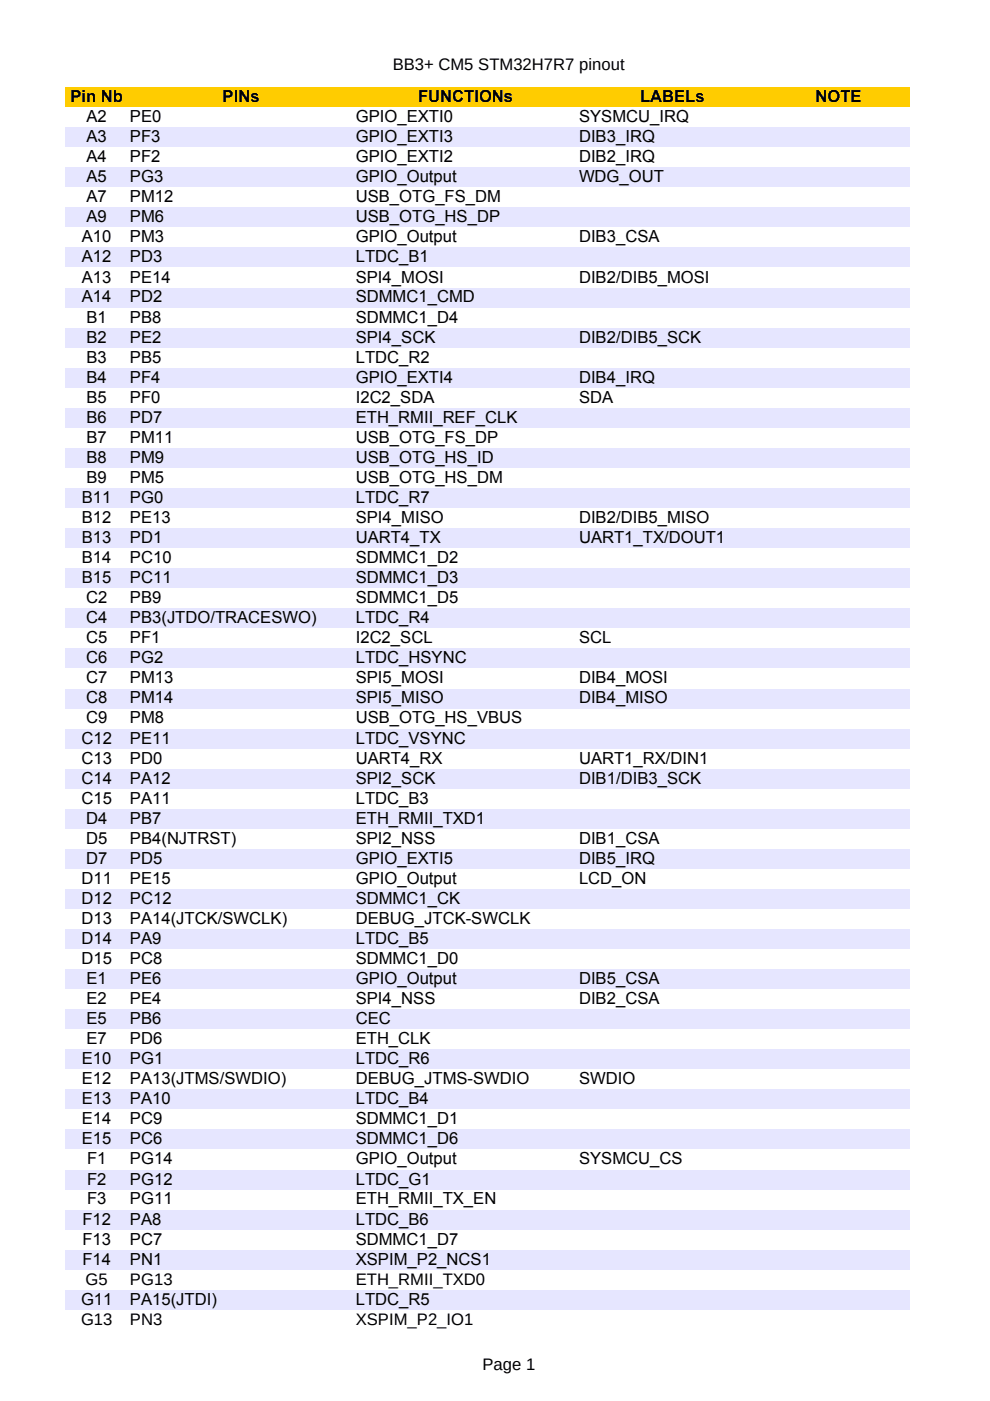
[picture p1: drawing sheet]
<svg xmlns="http://www.w3.org/2000/svg" width="210mm" height="297mm" viewBox="0 0 210 297" stroke-linecap="round" stroke-linejoin="round" font-family="sans-serif">
<defs><g id="words">
<g font-size="3.5">
<text x="83.3" y="14.8">BB3+ CM5 STM32H7R7 pinout</text>
<text x="14.9" y="21.6">Pin Nb</text>
<text x="47.2" y="21.6">PINs</text>
<text x="88.7" y="21.6">FUNCTIONs</text>
<text x="135.7" y="21.6">LABELs</text>
<text x="172.9" y="21.6">NOTE</text>
<text x="18.3" y="25.9">A2</text>
<text x="27.6" y="25.9">PE0</text>
<text x="75.4" y="25.9">GPIO_EXTI0</text>
<text x="122.8" y="25.9">SYSMCU_IRQ</text>
<text x="18.3" y="30.1">A3</text>
<text x="18.3" y="34.4">A4</text>
<text x="27.6" y="30.1">PF3</text>
<text x="27.6" y="34.4">PF2</text>
<text x="75.4" y="30.1">GPIO_EXTI3</text>
<text x="75.4" y="34.4">GPIO_EXTI2</text>
<text x="122.8" y="30.1">DIB3_IRQ</text>
<text x="122.8" y="34.4">DIB2_IRQ</text>
<text x="18.3" y="38.6">A5</text>
<text x="27.6" y="38.6">PG3</text>
<text x="75.4" y="38.6">GPIO_Output</text>
<text x="122.8" y="38.6">WDG_OUT</text>
<text x="18.3" y="42.9">A7</text>
<text x="18.3" y="47.1">A9</text>
<text x="27.6" y="42.9">PM12</text>
<text x="27.6" y="47.1">PM6</text>
<text x="75.4" y="42.9">USB_OTG_FS_DM</text>
<text x="75.4" y="47.1">USB_OTG_HS_DP</text>
<text x="17.4" y="51.4">A10</text>
<text x="27.6" y="51.4">PM3</text>
<text x="75.4" y="51.4">GPIO_Output</text>
<text x="122.8" y="51.4">DIB3_CSA</text>
<text x="17.4" y="55.6">A12</text>
<text x="17.4" y="59.9">A13</text>
<text x="27.6" y="55.6">PD3</text>
<text x="27.6" y="59.9">PE14</text>
<text x="75.4" y="55.6">LTDC_B1</text>
<text x="75.4" y="59.9">SPI4_MOSI</text>
<text x="122.8" y="59.9">DIB2/DIB5_MOSI</text>
<text x="17.4" y="64.1">A14</text>
<text x="27.6" y="64.1">PD2</text>
<text x="75.4" y="64.1">SDMMC1_CMD</text>
<text x="18.3" y="68.4">B1</text>
<text x="27.6" y="68.4">PB8</text>
<text x="75.4" y="68.4">SDMMC1_D4</text>
<text x="18.3" y="72.6">B2</text>
<text x="18.3" y="76.9">B3</text>
<text x="27.6" y="72.6">PE2</text>
<text x="27.6" y="76.9">PB5</text>
<text x="75.4" y="72.6">SPI4_SCK</text>
<text x="75.4" y="76.9">LTDC_R2</text>
<text x="122.8" y="72.6">DIB2/DIB5_SCK</text>
<text x="18.3" y="81.1">B4</text>
<text x="27.6" y="81.1">PF4</text>
<text x="75.4" y="81.1">GPIO_EXTI4</text>
<text x="122.8" y="81.1">DIB4_IRQ</text>
<text x="18.3" y="85.4">B5</text>
<text x="18.3" y="89.6">B6</text>
<text x="27.6" y="85.4">PF0</text>
<text x="27.6" y="89.6">PD7</text>
<text x="75.4" y="85.4">I2C2_SDA</text>
<text x="75.4" y="89.6">ETH_RMII_REF_CLK</text>
<text x="122.8" y="85.4">SDA</text>
<text x="18.3" y="93.9">B7</text>
<text x="27.6" y="93.9">PM11</text>
<text x="75.4" y="93.9">USB_OTG_FS_DP</text>
<text x="18.3" y="98.1">B8</text>
<text x="27.6" y="98.1">PM9</text>
<text x="75.4" y="98.1">USB_OTG_HS_ID</text>
<text x="17.4" y="106.6">B11</text>
<text x="18.3" y="102.4">B9</text>
<text x="27.6" y="102.4">PM5</text>
<text x="27.6" y="106.6">PG0</text>
<text x="75.4" y="102.4">USB_OTG_HS_DM</text>
<text x="75.4" y="106.6">LTDC_R7</text>
<text x="17.4" y="110.9">B12</text>
<text x="27.6" y="110.9">PE13</text>
<text x="75.4" y="110.9">SPI4_MISO</text>
<text x="122.8" y="110.9">DIB2/DIB5_MISO</text>
<text x="17.4" y="115.1">B13</text>
<text x="17.4" y="119.4">B14</text>
<text x="27.6" y="115.1">PD1</text>
<text x="27.6" y="119.4">PC10</text>
<text x="75.4" y="115.1">UART4_TX</text>
<text x="75.4" y="119.4">SDMMC1_D2</text>
<text x="122.8" y="115.1">UART1_TX/DOUT1</text>
<text x="17.4" y="123.6">B15</text>
<text x="27.6" y="123.6">PC11</text>
<text x="75.4" y="123.6">SDMMC1_D3</text>
<text x="18.3" y="127.9">C2</text>
<text x="27.6" y="127.9">PB9</text>
<text x="75.4" y="127.9">SDMMC1_D5</text>
<text x="18.3" y="132.2">C4</text>
<text x="18.3" y="136.4">C5</text>
<text x="27.6" y="132.2">PB3(JTDO/TRACESWO)</text>
<text x="27.6" y="136.4">PF1</text>
<text x="75.4" y="132.2">LTDC_R4</text>
<text x="75.4" y="136.4">I2C2_SCL</text>
<text x="122.8" y="136.4">SCL</text>
<text x="18.3" y="140.7">C6</text>
<text x="27.6" y="140.7">PG2</text>
<text x="75.4" y="140.7">LTDC_HSYNC</text>
<text x="18.3" y="144.9">C7</text>
<text x="18.3" y="149.2">C8</text>
<text x="27.6" y="144.9">PM13</text>
<text x="27.6" y="149.2">PM14</text>
<text x="75.4" y="144.9">SPI5_MOSI</text>
<text x="75.4" y="149.2">SPI5_MISO</text>
<text x="122.8" y="144.9">DIB4_MOSI</text>
<text x="122.8" y="149.2">DIB4_MISO</text>
<text x="18.3" y="153.4">C9</text>
<text x="27.6" y="153.4">PM8</text>
<text x="75.4" y="153.4">USB_OTG_HS_VBUS</text>
<text x="17.3" y="157.7">C12</text>
<text x="17.3" y="161.9">C13</text>
<text x="27.6" y="157.7">PE11</text>
<text x="27.6" y="161.9">PD0</text>
<text x="75.4" y="157.7">LTDC_VSYNC</text>
<text x="75.4" y="161.9">UART4_RX</text>
<text x="122.8" y="161.9">UART1_RX/DIN1</text>
<text x="17.3" y="166.1">C14</text>
<text x="27.6" y="166.1">PA12</text>
<text x="75.4" y="166.1">SPI2_SCK</text>
<text x="122.8" y="166.1">DIB1/DIB3_SCK</text>
<text x="17.3" y="170.4">C15</text>
<text x="27.6" y="170.4">PA11</text>
<text x="75.4" y="170.4">LTDC_B3</text>
<text x="18.3" y="174.6">D4</text>
<text x="18.3" y="178.9">D5</text>
<text x="27.6" y="174.6">PB7</text>
<text x="27.6" y="178.9">PB4(NJTRST)</text>
<text x="75.4" y="174.6">ETH_RMII_TXD1</text>
<text x="75.4" y="178.9">SPI2_NSS</text>
<text x="122.8" y="178.9">DIB1_CSA</text>
<text x="18.3" y="183.1">D7</text>
<text x="27.6" y="183.1">PD5</text>
<text x="75.4" y="183.1">GPIO_EXTI5</text>
<text x="122.8" y="183.1">DIB5_IRQ</text>
<text x="17.3" y="187.4">D11</text>
<text x="17.3" y="191.6">D12</text>
<text x="27.6" y="187.4">PE15</text>
<text x="27.6" y="191.6">PC12</text>
<text x="75.4" y="187.4">GPIO_Output</text>
<text x="75.4" y="191.6">SDMMC1_CK</text>
<text x="122.8" y="187.4">LCD_ON</text>
<text x="17.3" y="195.9">D13</text>
<text x="27.6" y="195.9">PA14(JTCK/SWCLK)</text>
<text x="75.4" y="195.9">DEBUG_JTCK-SWCLK</text>
<text x="17.3" y="200.1">D14</text>
<text x="27.6" y="200.1">PA9</text>
<text x="75.4" y="200.1">LTDC_B5</text>
<text x="17.3" y="204.4">D15</text>
<text x="18.3" y="208.6">E1</text>
<text x="27.6" y="204.4">PC8</text>
<text x="27.6" y="208.6">PE6</text>
<text x="75.4" y="204.4">SDMMC1_D0</text>
<text x="75.4" y="208.6">GPIO_Output</text>
<text x="122.8" y="208.6">DIB5_CSA</text>
<text x="18.3" y="212.9">E2</text>
<text x="27.6" y="212.9">PE4</text>
<text x="75.4" y="212.9">SPI4_NSS</text>
<text x="122.8" y="212.9">DIB2_CSA</text>
<text x="18.3" y="217.1">E5</text>
<text x="18.3" y="221.4">E7</text>
<text x="27.6" y="217.1">PB6</text>
<text x="27.6" y="221.4">PD6</text>
<text x="75.4" y="217.1">CEC</text>
<text x="75.4" y="221.4">ETH_CLK</text>
<text x="17.4" y="225.6">E10</text>
<text x="27.6" y="225.6">PG1</text>
<text x="75.4" y="225.6">LTDC_R6</text>
<text x="17.4" y="229.9">E12</text>
<text x="27.6" y="229.9">PA13(JTMS/SWDIO)</text>
<text x="75.4" y="229.9">DEBUG_JTMS-SWDIO</text>
<text x="122.8" y="229.9">SWDIO</text>
<text x="17.4" y="234.1">E13</text>
<text x="17.4" y="238.4">E14</text>
<text x="27.6" y="234.1">PA10</text>
<text x="27.6" y="238.4">PC9</text>
<text x="75.4" y="234.1">LTDC_B4</text>
<text x="75.4" y="238.4">SDMMC1_D1</text>
<text x="17.4" y="242.6">E15</text>
<text x="27.6" y="242.6">PC6</text>
<text x="75.4" y="242.6">SDMMC1_D6</text>
<text x="18.5" y="246.9">F1</text>
<text x="18.5" y="251.1">F2</text>
<text x="27.6" y="246.9">PG14</text>
<text x="27.6" y="251.1">PG12</text>
<text x="75.4" y="246.9">GPIO_Output</text>
<text x="75.4" y="251.1">LTDC_G1</text>
<text x="122.8" y="246.9">SYSMCU_CS</text>
<text x="18.5" y="255.4">F3</text>
<text x="27.6" y="255.4">PG11</text>
<text x="75.4" y="255.4">ETH_RMII_TX_EN</text>
<text x="17.5" y="259.6">F12</text>
<text x="17.5" y="263.9">F13</text>
<text x="27.6" y="259.6">PA8</text>
<text x="27.6" y="263.9">PC7</text>
<text x="75.4" y="259.6">LTDC_B6</text>
<text x="75.4" y="263.9">SDMMC1_D7</text>
<text x="17.5" y="268.1">F14</text>
<text x="27.6" y="268.1">PN1</text>
<text x="75.4" y="268.1">XSPIM_P2_NCS1</text>
<text x="18.1" y="272.4">G5</text>
<text x="27.6" y="272.4">PG13</text>
<text x="75.4" y="272.4">ETH_RMII_TXD0</text>
<text x="17.2" y="276.6">G11</text>
<text x="17.2" y="280.9">G13</text>
<text x="27.6" y="276.6">PA15(JTDI)</text>
<text x="27.6" y="280.9">PN3</text>
<text x="75.4" y="276.6">LTDC_R5</text>
<text x="75.4" y="280.9">XSPIM_P2_IO1</text>
<text x="102.3" y="290.4">Page 1</text>
</g>
</g></defs>
<path d="M13.8 18.5h179v4.2h-179z" fill-rule="evenodd" fill="#fc0"/>
<g fill="#e6e6ff">
<path d="M13.8 27h179v4.2h-179z" fill-rule="evenodd"/>
<path d="M13.8 35.5h179v4.2h-179z" fill-rule="evenodd"/>
<path d="M13.8 44h179v4.2h-179z" fill-rule="evenodd"/>
<path d="M13.8 52.5h179v4.2h-179z" fill-rule="evenodd"/>
<path d="M13.8 61h179v4.2h-179z" fill-rule="evenodd"/>
<path d="M13.8 69.5h179v4.2h-179z" fill-rule="evenodd"/>
<path d="M13.8 78h179v4.2h-179z" fill-rule="evenodd"/>
<path d="M13.8 86.5h179v4.2h-179z" fill-rule="evenodd"/>
<path d="M13.8 95h179v4.2h-179z" fill-rule="evenodd"/>
<path d="M13.8 103.5h179v4.2h-179z" fill-rule="evenodd"/>
<path d="M13.8 112h179v4.2h-179z" fill-rule="evenodd"/>
<path d="M13.8 120.5h179v4.2h-179z" fill-rule="evenodd"/>
<path d="M13.8 129h179v4.2h-179z" fill-rule="evenodd"/>
<path d="M13.8 137.5h179v4.2h-179z" fill-rule="evenodd"/>
<path d="M13.8 146h179v4.2h-179z" fill-rule="evenodd"/>
<path d="M13.8 154.5h179v4.2h-179z" fill-rule="evenodd"/>
<path d="M13.8 163h179v4.2h-179z" fill-rule="evenodd"/>
<path d="M13.8 171.4h179v4.3h-179z" fill-rule="evenodd"/>
<path d="M13.8 180h179v4.2h-179z" fill-rule="evenodd"/>
<path d="M13.8 188.5h179v4.2h-179z" fill-rule="evenodd"/>
<path d="M13.8 197h179v4.2h-179z" fill-rule="evenodd"/>
<path d="M13.8 205.5h179v4.2h-179z" fill-rule="evenodd"/>
<path d="M13.8 214h179v4.2h-179z" fill-rule="evenodd"/>
<path d="M13.8 222.5h179v4.2h-179z" fill-rule="evenodd"/>
<path d="M13.8 231h179v4.2h-179z" fill-rule="evenodd"/>
<path d="M13.8 239.5h179v4.2h-179z" fill-rule="evenodd"/>
<path d="M13.8 248h179v4.2h-179z" fill-rule="evenodd"/>
<path d="M13.8 256.5h179v4.2h-179z" fill-rule="evenodd"/>
<path d="M13.8 265h179v4.2h-179z" fill-rule="evenodd"/>
<path d="M13.8 273.5h179v4.2h-179z" fill-rule="evenodd"/>
</g>
<use href="#words"/>
</svg>
